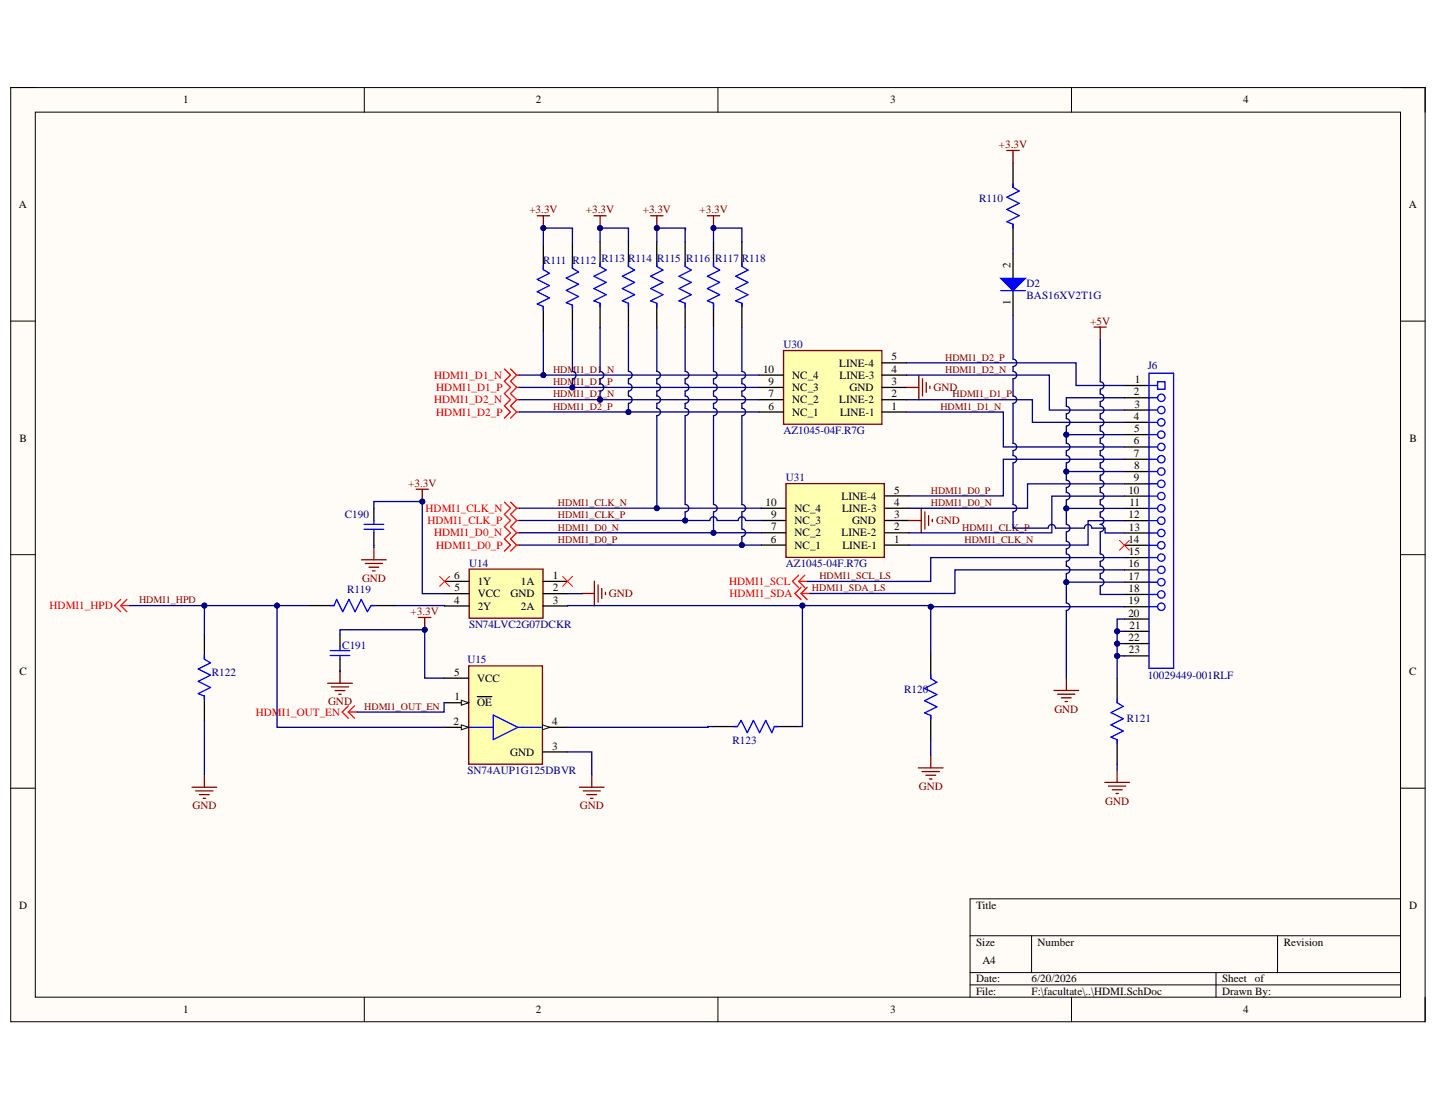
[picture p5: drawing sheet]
<svg xmlns="http://www.w3.org/2000/svg" width="279mm" height="216mm" viewBox="0 0 279 216" stroke-linecap="round" stroke-linejoin="round" font-family="sans-serif">
<defs><g id="words">
<g font-size="2.2">
<text x="35.6" y="20.1">1</text>
<text x="104.1" y="20.1">2</text>
<text x="172.9" y="20.1">3</text>
<text x="241.5" y="20.1">4</text>
<text x="3.7" y="40.4">A</text>
<text x="273.7" y="40.4">A</text>
<text x="196.4" y="52.2" transform="rotate(-90 196.4 52.2)">2</text>
<text x="196.4" y="59.2" transform="rotate(-90 196.4 59.2)">1</text>
<text x="163.1" y="71.2">LINE-4</text>
<text x="173.2" y="70.1">5</text>
<text x="148.3" y="72.4">10</text>
<text x="149.3" y="77.2">7</text>
<text x="149.3" y="74.8">9</text>
<text x="153.9" y="76">NC_3</text>
<text x="153.9" y="73.6">NC_4</text>
<text x="163.1" y="73.6">LINE-3</text>
<text x="165.1" y="76">GND</text>
<text x="173.2" y="77.2">2</text>
<text x="173.2" y="74.8">3</text>
<text x="173.2" y="72.4">4</text>
<text x="220.3" y="76.8">2</text>
<text x="220.5" y="74.4">1</text>
<text x="149.3" y="79.6">6</text>
<text x="153.9" y="80.8">NC_1</text>
<text x="153.9" y="78.4">NC_2</text>
<text x="163.1" y="78.4">LINE-2</text>
<text x="163.2" y="80.8">LINE-1</text>
<text x="173.2" y="79.6">1</text>
<text x="220.3" y="81.6">4</text>
<text x="220.4" y="84">5</text>
<text x="220.4" y="79.2">3</text>
<text x="3.8" y="85.8">B</text>
<text x="220.3" y="86.4">6</text>
<text x="220.3" y="88.8">7</text>
<text x="273.9" y="85.8">B</text>
<text x="173.7" y="95.9">5</text>
<text x="219.2" y="95.9">10</text>
<text x="220.3" y="93.5">9</text>
<text x="220.4" y="91.1">8</text>
<text x="148.7" y="98.3">10</text>
<text x="149.8" y="100.7">9</text>
<text x="154.4" y="101.9">NC_3</text>
<text x="154.4" y="99.5">NC_4</text>
<text x="163.5" y="97.1">LINE-4</text>
<text x="163.6" y="99.5">LINE-3</text>
<text x="165.5" y="101.9">GND</text>
<text x="173.7" y="100.7">3</text>
<text x="173.7" y="98.3">4</text>
<text x="219.3" y="100.7">12</text>
<text x="219.4" y="98.3">11</text>
<text x="149.8" y="105.5">6</text>
<text x="149.8" y="103.1">7</text>
<text x="154.4" y="106.6">NC_1</text>
<text x="154.4" y="104.2">NC_2</text>
<text x="163.5" y="104.2">LINE-2</text>
<text x="163.7" y="106.6">LINE-1</text>
<text x="173.7" y="105.5">1</text>
<text x="173.7" y="103.1">2</text>
<text x="219.2" y="105.5">14</text>
<text x="219.3" y="107.9">15</text>
<text x="219.4" y="103.1">13</text>
<text x="88.2" y="112.5">6</text>
<text x="92.8" y="113.7">1Y</text>
<text x="101.2" y="113.7">1A</text>
<text x="107.4" y="112.5">1</text>
<text x="219.2" y="110.3">16</text>
<text x="219.3" y="112.6">17</text>
<text x="88.2" y="117.3">4</text>
<text x="88.3" y="114.9">5</text>
<text x="92.8" y="116.1">VCC</text>
<text x="92.8" y="118.5">2Y</text>
<text x="99.2" y="116.1">GND</text>
<text x="101.2" y="118.5">2A</text>
<text x="107.4" y="114.9">2</text>
<text x="107.4" y="117.3">3</text>
<text x="219.2" y="119.8">20</text>
<text x="219.3" y="115.1">18</text>
<text x="219.3" y="117.4">19</text>
<text x="219.3" y="124.6">22</text>
<text x="219.4" y="122.2">21</text>
<text x="3.8" y="131.2">C</text>
<text x="88.2" y="131.3">5</text>
<text x="219.4" y="127">23</text>
<text x="273.8" y="131.2">C</text>
<text x="88.3" y="136.1">1</text>
<text x="92.7" y="132.5">VCC</text>
<text x="92.7" y="137.3">OE</text>
<text x="88.1" y="140.9">2</text>
<text x="107.3" y="140.9">4</text>
<text x="99.1" y="146.8">GND</text>
<text x="107.3" y="145.7">3</text>
<text x="3.7" y="176.6">D</text>
<text x="189.6" y="176.6">Title</text>
<text x="273.8" y="176.6">D</text>
<text x="189.6" y="183.8">Size</text>
<text x="201.6" y="183.8">Number</text>
<text x="249.4" y="183.8">Revision</text>
<text x="189.6" y="190.9">Date:</text>
<text x="190.9" y="187.3">A4</text>
<text x="200.4" y="190.9">6/20/2026</text>
<text x="237.5" y="190.9">Sheet</text>
<text x="243.8" y="190.9">of</text>
<text x="35.6" y="196.9">1</text>
<text x="104.1" y="196.9">2</text>
<text x="172.9" y="196.9">3</text>
<text x="189.6" y="193.3">File:</text>
<text x="200.4" y="193.3">F:\facultate\..\HDMI.SchDoc</text>
<text x="237.5" y="193.3">Drawn By:</text>
<text x="241.5" y="196.9">4</text>
</g>
<g font-size="2.2" fill="#800000">
<text x="194.1" y="28.8">+3.3V</text>
<text x="102.9" y="41.4">+3.3V</text>
<text x="113.8" y="41.4">+3.3V</text>
<text x="124.9" y="41.4">+3.3V</text>
<text x="135.9" y="41.4">+3.3V</text>
<text x="211.8" y="63.1">+5V</text>
<text x="181.4" y="76">GND</text>
<text x="79.3" y="94.6">+3.3V</text>
<text x="181.9" y="101.9">GND</text>
<text x="70.3" y="113.1">GND</text>
<text x="79.8" y="119.5">+3.3V</text>
<text x="118.3" y="116">GND</text>
<text x="63.7" y="137.1">GND</text>
<text x="204.9" y="138.5">GND</text>
<text x="178.5" y="153.5">GND</text>
<text x="37.4" y="157.3">GND</text>
<text x="112.7" y="157.3">GND</text>
<text x="214.8" y="156.3">GND</text>
</g>
<g font-size="2.2" fill="#000080">
<text x="190.2" y="39.2">R110</text>
<text x="105.6" y="51.4">R111</text>
<text x="111.2" y="51.4">R112</text>
<text x="116.8" y="50.9">R113 R114</text>
<text x="127.7" y="50.9">R115</text>
<text x="133.3" y="50.9">R116</text>
<text x="139" y="50.9">R117</text>
<text x="144.2" y="50.9">R118</text>
<text x="199.4" y="55.8">D2</text>
<text x="199.4" y="58.1">BAS16XV2T1G</text>
<text x="152.2" y="67.6">U30</text>
<text x="223" y="71.8">J6</text>
<text x="152.2" y="84.4">AZ1045-04F.R7G</text>
<text x="152.7" y="93.5">U31</text>
<text x="67" y="100.7">C190</text>
<text x="91.1" y="110.1">U14</text>
<text x="152.7" y="110.2">AZ1045-04F.R7G</text>
<text x="67.5" y="115.3">R119</text>
<text x="91.1" y="122.1">SN74LVC2G07DCKR</text>
<text x="41.1" y="131.5">R122</text>
<text x="66.5" y="126.1">C191</text>
<text x="90.8" y="128.9">U15</text>
<text x="175.6" y="134.6">R120</text>
<text x="223" y="132">10029449-001RLF</text>
<text x="218.9" y="140.2">R121</text>
<text x="142.3" y="144.6">R123</text>
<text x="90.8" y="150.4">SN74AUP1G125DBVR</text>
</g>
<g font-size="2.2" fill="#f00">
<text x="84.3" y="73.6">HDMI1_D1_N</text>
<text x="84.8" y="76">HDMI1_D1_P</text>
<text x="84.3" y="78.4">HDMI1_D2_N</text>
<text x="84.8" y="80.8">HDMI1_D2_P</text>
<text x="82.7" y="99.5">HDMI1_CLK_N</text>
<text x="83.1" y="101.9">HDMI1_CLK_P</text>
<text x="84.3" y="104.2">HDMI1_D0_N</text>
<text x="84.8" y="106.6">HDMI1_D0_P</text>
<text x="141.7" y="113.7">HDMI1_SCL</text>
<text x="9.6" y="118.4">HDMI1_HPD</text>
<text x="141.7" y="116">HDMI1_SDA</text>
<text x="49.7" y="139.1">HDMI1_OUT_EN</text>
</g>
<g font-size="1.9" fill="#800000">
<text x="183.6" y="70.1">HDMI1_D2_P</text>
<text x="107.5" y="72.5">HDMI1_D1_N</text>
<text x="107.5" y="74.9">HDMI1_D1_P</text>
<text x="107.5" y="77.2">HDMI1_D2_N</text>
<text x="183.6" y="72.5">HDMI1_D2_N</text>
<text x="185.1" y="77.2">HDMI1_D1_P</text>
<text x="107.5" y="79.6">HDMI1_D2_P</text>
<text x="182.7" y="79.6">HDMI1_D1_N</text>
<text x="180.8" y="96">HDMI1_D0_P</text>
<text x="108.4" y="98.3">HDMI1_CLK_N</text>
<text x="108.4" y="100.7">HDMI1_CLK_P</text>
<text x="180.8" y="98.3">HDMI1_D0_N</text>
<text x="108.4" y="103.1">HDMI1_D0_N</text>
<text x="108.4" y="105.5">HDMI1_D0_P</text>
<text x="186.9" y="103.1">HDMI1_CLK_P</text>
<text x="187.4" y="105.5">HDMI1_CLK_N</text>
<text x="159.2" y="112.6">HDMI1_SCL_LS</text>
<text x="27" y="117.3">HDMI1_HPD</text>
<text x="157.8" y="114.9">HDMI1_SDA_LS</text>
<text x="70.8" y="138">HDMI1_OUT_EN</text>
</g>
</g></defs>
<path d="M2.1 17h274.8v181.6h-274.8z" fill-rule="evenodd" fill="#fffcf8"/>
<path d="M2.1 17h274.8v181.6h-274.8z" fill="none" stroke="#000" stroke-width=".19"/>
<path d="M6.9 21.8h265.2v172h-265.2z" fill-rule="evenodd" fill="#fffcf8"/>
<g fill="none" stroke="#000" stroke-width=".19">
<path d="M2.1 17h4.8M70.8 17v4.8M139.5 17v4.8M208.2 17v4.8M272.1 17h4.8v4.8M6.9 21.8h265.2v172h-265.2zM2.1 62.4h4.8M272.1 62.4h4.8M2.1 107.8h4.8M272.1 107.8h4.8M2.1 153.2h4.8M272.1 153.2h4.8"/>
<path d="M272.1 174.7h-83.6v19.1M70.8 193.8v4.8M139.5 193.8v4.8M188.5 181.8h83.6M188.5 189h83.6M188.5 191.4h83.6M200.4 181.8v7.2M208.2 193.8v4.8M236.3 189v4.8M248.2 181.8v7.2M276.9 193.8v4.8"/>
</g>
<path d="M152.2 68.1h19.2v14.3h-19.2z" fill-rule="evenodd" fill="#ffffb0"/>
<path d="M152.2 68.1h19.2v14.3h-19.2z" fill="none" stroke="#800000" stroke-width=".25"/>
<path d="M147.5 77.7h4.7M147.5 75.3h4.7M147.5 72.9h4.7M171.4 77.7h4.7M171.4 75.3h4.7M171.4 72.9h4.7M171.4 70.5h4.7M147.5 80.1h4.7M171.4 80.1h4.7" fill="none" stroke="#000" stroke-width=".25"/>
<path d="M152.7 94h19.1v14.3h-19.1z" fill-rule="evenodd" fill="#ffffb0"/>
<path d="M152.7 94h19.1v14.3h-19.1z" fill="none" stroke="#800000" stroke-width=".25"/>
<g fill="none" stroke="#000" stroke-width=".25">
<path d="M218.5 74.9h4.8M218.5 77.3h4.8M218.5 79.7h4.8M147.9 98.8h4.8M171.8 98.8h4.8M171.8 96.4h4.8M218.5 96.4h4.8M218.5 98.8h4.8M218.5 82.1h4.8M218.5 84.5h4.8M218.5 86.9h4.8M218.5 89.2h4.8"/>
<path d="M218.5 91.6h4.8M218.5 94h4.8M147.9 105.9h4.8M147.9 101.1h4.8M147.9 103.5h4.8M171.8 105.9h4.8M171.8 103.5h4.8M171.8 101.2h4.8M218.5 106h4.8M218.5 103.6h4.8M218.5 101.2h4.8M218.5 108.4h4.8"/>
<path d="M218.5 110.7h4.8M218.5 113.1h4.8M218.5 115.5h4.8M218.5 117.9h4.8M218.5 120.3h4.8M218.5 122.7h4.8M218.5 125.1h4.8M218.5 127.5h4.8"/>
</g>
<g fill="none" stroke="#00f" stroke-width=".25">
<path d="M223.3 79.7h1.6M223.3 77.3h1.6M223.3 74.9h1.6M223.3 82.1h1.6M223.3 89.2h1.6M223.3 86.9h1.6M223.3 84.5h1.6M223.3 91.6h1.6M223.3 98.8h1.6M223.3 96.4h1.6M223.3 94h1.6M223.3 101.2h1.6"/>
<path d="M223.3 108.4h1.6M223.3 106h1.6M223.3 103.6h1.6M223.3 110.7h1.6M223.3 117.9h1.6M223.3 115.5h1.6M223.3 113.1h1.6"/>
<circle cx="225.6" cy="79.7" r=".72"/>
<circle cx="225.6" cy="77.3" r=".72"/>
<circle cx="225.6" cy="84.5" r=".72"/>
<circle cx="225.6" cy="89.2" r=".72"/>
<circle cx="225.6" cy="86.9" r=".72"/>
<circle cx="225.6" cy="94" r=".72"/>
<circle cx="225.6" cy="91.6" r=".72"/>
<circle cx="225.6" cy="96.4" r=".72"/>
<circle cx="225.6" cy="98.8" r=".72"/>
<circle cx="225.6" cy="82.1" r=".72"/>
<circle cx="225.6" cy="106" r=".72"/>
<circle cx="225.6" cy="108.4" r=".72"/>
<circle cx="225.6" cy="110.7" r=".72"/>
<circle cx="225.6" cy="117.9" r=".72"/>
<circle cx="225.6" cy="113.1" r=".72"/>
<circle cx="225.6" cy="115.5" r=".72"/>
<circle cx="225.6" cy="101.2" r=".72"/>
<circle cx="225.6" cy="103.6" r=".72"/>
</g>
<path d="M224.9 74.2h1.5v1.4h-1.5z" fill-rule="evenodd" fill="#fff"/>
<path d="M223.3 72.5h4.7v57.4h-4.7zM224.9 74.2h1.5v1.4h-1.5z" fill="none" stroke="#00f" stroke-width=".25"/>
<path d="M176.1 75.3h2.4M178.5 72.9v4.8M179.2 73.6v3.4M180 74.3v1.9M180.7 75v.5M179 98.8v4.7M179.7 99.5v3.3M176.6 101.2h2.4M180.4 100.2v1.9M181.1 100.9v.5" fill="none" stroke="#800000" stroke-width=".25"/>
<path d="M217.5 105l1.9 1.9M219.4 105l-1.9 1.9" fill="none" stroke="#f00" stroke-width=".19"/>
<path d="M196.8 49.3v4.8M196.8 56.5v4.8" fill="none" stroke="#000" stroke-width=".25"/>
<path d="M194.4 54.1h4.8l-2.4 2.4z" fill="#00f"/>
<path d="M194.4 54.1h4.8l-2.4 2.4zM194.4 56.5h4.8" fill="none" stroke="#00f" stroke-width=".25"/>
<g fill="none" stroke="#800000" stroke-width=".25">
<path d="M212.6 63.6h2.4M213.8 63.6v2.4M80.9 95.1h2.3M82 95.1v2.4M204.8 134.2h4.8M205.5 134.9h3.4M206.2 135.6h1.9M206.9 136.3h.5M207.2 131.8v2.4M178.5 149.2h4.7M179.2 149.9h3.3M179.9 150.7h1.9"/>
<path d="M180.6 151.4h.5M180.8 146.8v2.4M214.7 152h4.7M215.4 152.8h3.3M216.1 153.5h1.9M216.8 154.2h.5M217.1 149.7v2.3"/>
</g>
<circle cx="82.1" cy="97.5" r=".48" fill="#000080"/>
<circle cx="82.1" cy="97.5" r=".48" fill="none" stroke="#000080" stroke-width=".19"/>
<path d="M91.2 110.6h14.3v9.5h-14.3z" fill-rule="evenodd" fill="#ffffb0"/>
<path d="M70.3 108.8h4.7M71 109.5h3.3M71.7 110.2h1.9M72.4 110.9h.5M72.6 106.4v2.4M91.2 110.6h14.3v9.5h-14.3zM113.1 115.3h2.4M115.5 112.9v4.8M116.2 113.7v3.3M116.9 114.4v1.9M117.6 115.1v.5" fill="none" stroke="#800000" stroke-width=".25"/>
<path d="M86.4 113h4.8M86.4 115.4h4.8M86.4 117.8h4.8M105.5 113h4.8M105.5 115.4h4.8M105.5 117.8h4.8" fill="none" stroke="#000" stroke-width=".25"/>
<path d="M85.4 112l1.9 1.9M87.3 112l-1.9 1.9M109.3 112l1.9 1.9M111.2 112l-1.9 1.9" fill="none" stroke="#f00" stroke-width=".19"/>
<path d="M91.1 129.4h14.3v19.1h-14.3z" fill-rule="evenodd" fill="#ffffb0"/>
<path d="M91.1 129.4h14.3v19.1h-14.3z" fill="none" stroke="#800000" stroke-width=".25"/>
<path d="M95.8 139l4.8 2.3-4.8 2.4zM91.1 141.3h4.7M100.6 141.3h4.6" fill="none" stroke="#00f" stroke-width=".25"/>
<path d="M86.3 131.8h4.8M86.3 141.3h4.8" fill="none" stroke="#000" stroke-width=".25"/>
<path d="M89.6 140.9l1.5 .4-1.5 .5z" fill="#f8fcff"/>
<path d="M89.6 140.9l1.5 .4-1.5 .5z" fill="none" stroke="#000" stroke-width=".19"/>
<path d="M86.3 136.6h4.8" fill="none" stroke="#000" stroke-width=".25"/>
<path d="M89.6 136.1l1.5 .5-1.5 .4z" fill="#f8fcff"/>
<path d="M89.6 136.1l1.5 .5-1.5 .4z" fill="none" stroke="#000" stroke-width=".19"/>
<path d="M92.7 135.4h2.9M105.4 141.3h4.8" fill="none" stroke="#000" stroke-width=".25"/>
<path d="M105.4 140.9l1.4 .4-1.4 .5z" fill="#f8fcff"/>
<path d="M105.4 140.9l1.4 .4-1.4 .5z" fill="none" stroke="#000" stroke-width=".19"/>
<path d="M105.4 146.1h4.8" fill="none" stroke="#000" stroke-width=".25"/>
<path d="M81.3 120h2.4M82.5 120v2.4M112.6 153h4.8M113.3 153.7h3.4M114 154.4h1.9M114.7 155.1h.5M115 150.6v2.4" fill="none" stroke="#800000" stroke-width=".25"/>
<circle cx="82.5" cy="122.4" r=".48" fill="#000080"/>
<circle cx="82.5" cy="122.4" r=".48" fill="none" stroke="#000080" stroke-width=".19"/>
<path d="M104.4 41.9h2.4M105.6 41.9v2.4M63.7 132.8h4.7M64.4 133.5h3.3M65.1 134.2h1.9M65.8 134.9h.5M66.1 130.4v2.4M37.3 153h4.8M38 153.7h3.4M38.8 154.4h1.9M39.5 155.1h.5M39.7 150.6v2.4" fill="none" stroke="#800000" stroke-width=".25"/>
<g fill="none" stroke="#f00" stroke-width=".25">
<path d="M98 71.7l1.2 1.2-1.2 1.2 1.2 1.2-1.2 1.2 1.2 1.2-1.2 1.2 1.2 1.2-1.2 1.2M99.2 71.7l1.2 1.2M100.4 72.9l-1.2 1.2 1.2 1.2M100.4 72.9h.5M100.4 75.3l-1.2 1.2 1.2 1.2M100.4 75.3h.5M100.4 77.7l-1.2 1.2 1.2 1.2M100.4 77.7h.5M98 97.6l1.2 1.2-1.2 1.2 1.2 1.1-1.2 1.2 1.2 1.2-1.2 1.2 1.2 1.2-1.2 1.2M99.2 97.6l1.2 1.2M100.4 80.1l-1.2 1.2M100.4 80.1h.5"/>
<path d="M100.4 98.8l-1.2 1.2 1.2 1.1M100.4 98.8h.5M23.5 117.7l1.2 1.2M23.5 116.5l-1.2 1.2 1.2 1.2M23.5 117.7h1.6M24.7 116.5l-1.2 1.2M100.4 101.1l-1.2 1.2 1.2 1.2M100.4 101.1h.5M100.4 103.5l-1.2 1.2 1.2 1.2M100.4 103.5h.5M100.4 105.9l-1.2 1.2M100.4 105.9h.5"/>
</g>
<circle cx="105.6" cy="44.3" r=".48" fill="#000080"/>
<circle cx="105.6" cy="44.3" r=".48" fill="none" stroke="#000080" stroke-width=".19"/>
<path d="M115.4 41.9h2.4M116.6 41.9v2.4" fill="none" stroke="#800000" stroke-width=".25"/>
<circle cx="116.6" cy="44.3" r=".48" fill="#000080"/>
<circle cx="116.6" cy="44.3" r=".48" fill="none" stroke="#000080" stroke-width=".19"/>
<path d="M126.4 41.9h2.4M127.6 41.9v2.4" fill="none" stroke="#800000" stroke-width=".25"/>
<circle cx="127.6" cy="44.3" r=".48" fill="#000080"/>
<circle cx="127.6" cy="44.3" r=".48" fill="none" stroke="#000080" stroke-width=".19"/>
<path d="M137.4 41.9h2.4M138.6 41.9v2.4" fill="none" stroke="#800000" stroke-width=".25"/>
<circle cx="138.6" cy="44.3" r=".48" fill="#000080"/>
<circle cx="138.6" cy="44.3" r=".48" fill="none" stroke="#000080" stroke-width=".19"/>
<path d="M155.2 113l1.2 1.2M155.2 111.8l-1.2 1.2 1.2 1.2M155.2 113h1.6M155.6 115.3l1.2 1.2M155.6 114.1l-1.2 1.2 1.2 1.2M155.6 115.3h1.7M156.4 111.8l-1.2 1.2M156.8 114.1l-1.2 1.2M67.7 138.4l1.2 1.2M67.7 137.2l-1.2 1.2 1.2 1.2M67.7 138.4h1.7M68.9 137.2l-1.2 1.2" fill="none" stroke="#f00" stroke-width=".25"/>
<g fill="none" stroke="#000" stroke-width=".25">
<path d="M105.6 47.6v4.8M105.6 59.6v4.7M111.2 47.4v4.7M111.2 59.3v4.8M116.6 47v4.8M116.6 58.9v4.8M122.1 47v4.8M122.1 58.9v4.8M127.6 47v4.8M127.6 58.9v4.8M133.1 47v4.8M133.1 58.9v4.8"/>
<path d="M138.6 47v4.8M138.6 58.9v4.8M144.1 47v4.8M144.1 58.9v4.8M72.6 98.8v2.4M60.1 117.7h4.8M72.1 117.7h4.8M72.6 103.6v2.4M39.7 123.3v4.8M39.7 135.3v4.7M66.1 123.3v2.4M66.1 128.1v2.4"/>
<path d="M180.8 127.1v4.8M180.8 139v4.8M217.1 131.8v4.8M138.5 141.2h4.8M150.4 141.2h4.8M217.1 143.7v4.8"/>
</g>
<g fill="none" stroke="#00f" stroke-width=".25">
<path d="M105.6 51.7v.7l1.2 .7-2.4 1.2 2.4 1.2-2.4 1.2 2.4 1.2-2.4 1.2 1.2 .5v.7M111.2 51.4v.7l1.2 .7-2.4 1.2 2.4 1.2-2.4 1.2 2.4 1.2-2.4 1.2 1.2 .5v.7M116.6 51.1v.7l1.2 .7-2.4 1.2 2.4 1.2-2.4 1.2 2.4 1.2-2.4 1.2 1.2 .4v.8M122.1 51.1v.7l1.2 .7-2.4 1.2 2.4 1.2-2.4 1.2 2.4 1.2-2.4 1.2 1.2 .4v.8M127.6 51.1v.7l1.2 .7-2.4 1.2 2.4 1.2-2.4 1.2 2.4 1.2-2.4 1.2 1.2 .4v.8M133.1 51.1v.7l1.2 .7-2.4 1.2 2.4 1.2-2.4 1.2 2.4 1.2-2.4 1.2 1.2 .4v.8M138.6 51.1v.7l1.2 .7-2.4 1.2 2.4 1.2-2.4 1.2 2.4 1.2-2.4 1.2 1.2 .4v.8M144.1 51.1v.7l1.2 .7-2.3 1.2 2.3 1.2-2.3 1.2 2.3 1.2-2.3 1.2 1.1 .4v.8M64.2 117.7h.7l.5-1.2 1.2 2.4 1.2-2.4 1.2 2.4 1.2-2.4 1.2 2.4 .7-1.2h.7M70.7 101.9h3.9M70.7 102.9h3.9M72.6 101.2v.7"/>
<path d="M72.6 102.9v.7M39.7 127.4v.7l1.2 .7-2.4 1.2 2.4 1.2-2.4 1.2 2.4 1.2-2.4 1.2 1.2 .5v.7M64.1 126.4h3.9M64.1 127.4h3.9M66.1 125.7v.7M66.1 127.4v.7M180.8 131.1v.8l1.2 .7-2.4 1.2 2.4 1.2-2.4 1.2 2.4 1.2-2.4 1.2 1.2 .4v.7M217.1 135.8v.8l1.2 .7-2.4 1.2 2.4 1.2-2.4 1.2 2.4 1.2-2.4 1.2 1.2 .4v.7M142.6 141.2h.7l.7-1.2 1.2 2.4 1.2-2.4 1.2 2.4 1.2-2.4 1.2 2.4 .4-1.2h.8"/>
</g>
<path d="M176.1 70.5h33v4.4h9.4M176.1 72.9h27.8v6.8h14.6M176.1 77.7h24.5v4.4h17.9M196.8 61.3v8.5a.72 .72 0 0 1 .7 .7 .72 .72 0 0 1-.7 .7v1a.71 .71 0 0 1 .7 .7 .71 .71 0 0 1-.7 .7v3.4a.71 .71 0 0 1 .7 .7 .71 .71 0 0 1-.7 .7v7.7a.71 .71 0 0 1 .7 .8 .71 .71 0 0 1-.7 .7v.9a.71 .71 0 0 1 .7 .7 .71 .71 0 0 1-.7 .8v8a.71 .71 0 0 1 .7 .8 .71 .71 0 0 1-.7 .7v3.1h6.8a.71 .71 0 0 1 .8-.7 .71 .71 0 0 1 .7 .7h5.6a.72 .72 0 0 1 .7-.7 .72 .72 0 0 1 .7 .7h2.6v1h3.8M176.1 80.1h18.8v6.8h23.6M207.2 84.5v1.6a.71 .71 0 0 1 .7 .8 .71 .71 0 0 1-.7 .7v.9a.71 .71 0 0 1 .7 .7 .71 .71 0 0 1-.7 .8v1.6M218.5 89.2h-23.6v7.2h-18.3M218.5 94h-18.8v4.8h-23.1M218.5 96.4h-14.1v7.1h-27.8M218.5 101.2h-7.1v4.7h-34.8M218.5 108.4h-37.7v4.6h-24M218.5 110.7h-33v4.6h-28.2" fill="none" stroke="#000080" stroke-width=".25"/>
<circle cx="207.2" cy="91.6" r=".48" fill="#000080"/>
<circle cx="207.2" cy="91.6" r=".48" fill="none" stroke="#000080" stroke-width=".19"/>
<circle cx="207.2" cy="84.5" r=".48" fill="#000080"/>
<circle cx="207.2" cy="84.5" r=".48" fill="none" stroke="#000080" stroke-width=".19"/>
<path d="M218.5 117.9h-37.7v9.2" fill="none" stroke="#000080" stroke-width=".25"/>
<circle cx="180.8" cy="117.9" r=".48" fill="#000080"/>
<circle cx="180.8" cy="117.9" r=".48" fill="none" stroke="#000080" stroke-width=".19"/>
<path d="M218.5 113.1h-11.3v4.1a.72 .72 0 0 1 .7 .7 .72 .72 0 0 1-.7 .7v13.2" fill="none" stroke="#000080" stroke-width=".25"/>
<circle cx="207.2" cy="113.1" r=".48" fill="#000080"/>
<circle cx="207.2" cy="113.1" r=".48" fill="none" stroke="#000080" stroke-width=".19"/>
<path d="M218.5 98.8h-11.3v3.1a.72 .72 0 0 1 .7 .7 .72 .72 0 0 1-.7 .8v1.8a.72 .72 0 0 1 .7 .7 .72 .72 0 0 1-.7 .7v1a.71 .71 0 0 1 .7 .8 .71 .71 0 0 1-.7 .7v.9a.71 .71 0 0 1 .7 .7 .71 .71 0 0 1-.7 .8v1.6" fill="none" stroke="#000080" stroke-width=".25"/>
<circle cx="207.2" cy="98.8" r=".48" fill="#000080"/>
<circle cx="207.2" cy="98.8" r=".48" fill="none" stroke="#000080" stroke-width=".19"/>
<circle cx="207.2" cy="113.1" r=".48" fill="#000080"/>
<circle cx="207.2" cy="113.1" r=".48" fill="none" stroke="#000080" stroke-width=".19"/>
<path d="M218.5 91.6h-11.3v1.7a.72 .72 0 0 1 .7 .7 .72 .72 0 0 1-.7 .7v1a.72 .72 0 0 1 .7 .7 .72 .72 0 0 1-.7 .7v1.7" fill="none" stroke="#000080" stroke-width=".25"/>
<circle cx="207.2" cy="91.6" r=".48" fill="#000080"/>
<circle cx="207.2" cy="91.6" r=".48" fill="none" stroke="#000080" stroke-width=".19"/>
<circle cx="207.2" cy="98.8" r=".48" fill="#000080"/>
<circle cx="207.2" cy="98.8" r=".48" fill="none" stroke="#000080" stroke-width=".19"/>
<path d="M218.5 77.3h-11.3v1.7a.72 .72 0 0 1 .7 .7 .72 .72 0 0 1-.7 .7v1a.72 .72 0 0 1 .7 .7 .72 .72 0 0 1-.7 .7v1.7h11.3" fill="none" stroke="#000080" stroke-width=".25"/>
<circle cx="207.2" cy="84.5" r=".48" fill="#000080"/>
<circle cx="207.2" cy="84.5" r=".48" fill="none" stroke="#000080" stroke-width=".19"/>
<path d="M218.5 127.5h-1.4v4.3" fill="none" stroke="#000080" stroke-width=".25"/>
<circle cx="217.1" cy="127.5" r=".48" fill="#000080"/>
<circle cx="217.1" cy="127.5" r=".48" fill="none" stroke="#000080" stroke-width=".19"/>
<path d="M218.5 125.1h-1.4v2.4" fill="none" stroke="#000080" stroke-width=".25"/>
<circle cx="217.1" cy="125.1" r=".48" fill="#000080"/>
<circle cx="217.1" cy="125.1" r=".48" fill="none" stroke="#000080" stroke-width=".19"/>
<circle cx="217.1" cy="127.5" r=".48" fill="#000080"/>
<circle cx="217.1" cy="127.5" r=".48" fill="none" stroke="#000080" stroke-width=".19"/>
<path d="M218.5 122.7h-1.4v2.4" fill="none" stroke="#000080" stroke-width=".25"/>
<circle cx="217.1" cy="122.7" r=".48" fill="#000080"/>
<circle cx="217.1" cy="122.7" r=".48" fill="none" stroke="#000080" stroke-width=".19"/>
<circle cx="217.1" cy="125.1" r=".48" fill="#000080"/>
<circle cx="217.1" cy="125.1" r=".48" fill="none" stroke="#000080" stroke-width=".19"/>
<path d="M218.5 120.3h-1.4v2.4" fill="none" stroke="#000080" stroke-width=".25"/>
<circle cx="217.1" cy="122.7" r=".48" fill="#000080"/>
<circle cx="217.1" cy="122.7" r=".48" fill="none" stroke="#000080" stroke-width=".19"/>
<path d="M72.6 98.8v-1.3h9.4v17.9h4.4" fill="none" stroke="#000080" stroke-width=".25"/>
<circle cx="82.1" cy="97.5" r=".48" fill="#000080"/>
<circle cx="82.1" cy="97.5" r=".48" fill="none" stroke="#000080" stroke-width=".19"/>
<path d="M66.1 123.3v-.9h16.4v9.4h3.8M110.2 146.1h4.8v4.5" fill="none" stroke="#000080" stroke-width=".25"/>
<circle cx="82.5" cy="122.4" r=".48" fill="#000080"/>
<circle cx="82.5" cy="122.4" r=".48" fill="none" stroke="#000080" stroke-width=".19"/>
<path d="M100.9 72.9h46.6M113.1 115.3l-2.8 .1" fill="none" stroke="#000080" stroke-width=".25"/>
<circle cx="105.6" cy="72.9" r=".48" fill="#000080"/>
<circle cx="105.6" cy="72.9" r=".48" fill="none" stroke="#000080" stroke-width=".19"/>
<path d="M100.9 105.9h47" fill="none" stroke="#000080" stroke-width=".25"/>
<circle cx="144.1" cy="105.9" r=".48" fill="#000080"/>
<circle cx="144.1" cy="105.9" r=".48" fill="none" stroke="#000080" stroke-width=".19"/>
<path d="M116.6 47v-2.7h5.5v2.7" fill="none" stroke="#000080" stroke-width=".25"/>
<circle cx="116.6" cy="44.3" r=".48" fill="#000080"/>
<circle cx="116.6" cy="44.3" r=".48" fill="none" stroke="#000080" stroke-width=".19"/>
<path d="M127.6 47v-2.7h5.6l-.1 2.7" fill="none" stroke="#000080" stroke-width=".25"/>
<circle cx="127.6" cy="44.3" r=".48" fill="#000080"/>
<circle cx="127.6" cy="44.3" r=".48" fill="none" stroke="#000080" stroke-width=".19"/>
<path d="M138.6 47v-2.7h5.5v2.7" fill="none" stroke="#000080" stroke-width=".25"/>
<circle cx="138.6" cy="44.3" r=".48" fill="#000080"/>
<circle cx="138.6" cy="44.3" r=".48" fill="none" stroke="#000080" stroke-width=".19"/>
<path d="M213.8 66v8.2a.72 .72 0 0 1 .7 .7 .72 .72 0 0 1-.7 .7v1a.72 .72 0 0 1 .7 .7 .72 .72 0 0 1-.7 .7v1a.72 .72 0 0 1 .7 .7 .72 .72 0 0 1-.7 .7v1a.72 .72 0 0 1 .7 .7 .72 .72 0 0 1-.7 .7v1a.71 .71 0 0 1 .7 .7 .71 .71 0 0 1-.7 .7v.9a.71 .71 0 0 1 .7 .8 .71 .71 0 0 1-.7 .7v.9a.71 .71 0 0 1 .7 .7 .71 .71 0 0 1-.7 .8v.9a.72 .72 0 0 1 .7 .7 .72 .72 0 0 1-.7 .8v.9a.72 .72 0 0 1 .7 .7 .72 .72 0 0 1-.7 .7v1a.72 .72 0 0 1 .7 .7 .72 .72 0 0 1-.7 .7v1a.72 .72 0 0 1 .7 .7 .72 .72 0 0 1-.7 .7v1a.72 .72 0 0 1 .7 .7 .72 .72 0 0 1-.7 .7M25.1 117.7h14.6M213.8 101.9a.72 .72 0 0 1 .7 .7 .72 .72 0 0 1-.7 .8v4.2a.71 .71 0 0 1 .7 .8 .71 .71 0 0 1-.7 .7v.9a.71 .71 0 0 1 .7 .7 .71 .71 0 0 1-.7 .8v.9a.72 .72 0 0 1 .7 .7 .72 .72 0 0 1-.7 .8v1.6h4.7M213.8 101.9h.1M86.3 136.6v1.8h-16.9" fill="none" stroke="#000080" stroke-width=".25"/>
<circle cx="39.7" cy="117.7" r=".48" fill="#000080"/>
<circle cx="39.7" cy="117.7" r=".48" fill="none" stroke="#000080" stroke-width=".19"/>
<path d="M53.8 117.7h-14.1v5.6M39.7 140v10.6" fill="none" stroke="#000080" stroke-width=".25"/>
<circle cx="53.8" cy="117.7" r=".48" fill="#000080"/>
<circle cx="53.8" cy="117.7" r=".48" fill="none" stroke="#000080" stroke-width=".19"/>
<circle cx="39.7" cy="117.7" r=".48" fill="#000080"/>
<circle cx="39.7" cy="117.7" r=".48" fill="none" stroke="#000080" stroke-width=".19"/>
<path d="M60.1 117.7h-6.3v23.6h32.5M76.9 117.7l9.5 .1" fill="none" stroke="#000080" stroke-width=".25"/>
<circle cx="53.8" cy="117.7" r=".48" fill="#000080"/>
<circle cx="53.8" cy="117.7" r=".48" fill="none" stroke="#000080" stroke-width=".19"/>
<path d="M100.9 75.3h46.6" fill="none" stroke="#000080" stroke-width=".25"/>
<circle cx="111.2" cy="75.3" r=".48" fill="#000080"/>
<circle cx="111.2" cy="75.3" r=".48" fill="none" stroke="#000080" stroke-width=".19"/>
<path d="M111.2 47.4v-3.1h-5.6v3.3" fill="none" stroke="#000080" stroke-width=".25"/>
<circle cx="105.6" cy="44.3" r=".48" fill="#000080"/>
<circle cx="105.6" cy="44.3" r=".48" fill="none" stroke="#000080" stroke-width=".19"/>
<path d="M105.6 64.3v8.6" fill="none" stroke="#000080" stroke-width=".25"/>
<circle cx="105.6" cy="72.9" r=".48" fill="#000080"/>
<circle cx="105.6" cy="72.9" r=".48" fill="none" stroke="#000080" stroke-width=".19"/>
<path d="M111.2 64.1v8.1a.72 .72 0 0 1 .7 .7 .72 .72 0 0 1-.7 .7v1.7" fill="none" stroke="#000080" stroke-width=".25"/>
<circle cx="111.2" cy="75.3" r=".48" fill="#000080"/>
<circle cx="111.2" cy="75.3" r=".48" fill="none" stroke="#000080" stroke-width=".19"/>
<path d="M116.6 77.7h30.9" fill="none" stroke="#000080" stroke-width=".25"/>
<circle cx="116.6" cy="77.7" r=".48" fill="#000080"/>
<circle cx="116.6" cy="77.7" r=".48" fill="none" stroke="#000080" stroke-width=".19"/>
<path d="M122.1 80.1h25.4" fill="none" stroke="#000080" stroke-width=".25"/>
<circle cx="122.1" cy="80.1" r=".48" fill="#000080"/>
<circle cx="122.1" cy="80.1" r=".48" fill="none" stroke="#000080" stroke-width=".19"/>
<path d="M127.6 98.8h20.3" fill="none" stroke="#000080" stroke-width=".25"/>
<circle cx="127.6" cy="98.8" r=".48" fill="#000080"/>
<circle cx="127.6" cy="98.8" r=".48" fill="none" stroke="#000080" stroke-width=".19"/>
<path d="M100.9 101.1h32.2" fill="none" stroke="#000080" stroke-width=".25"/>
<circle cx="133.1" cy="101.1" r=".48" fill="#000080"/>
<circle cx="133.1" cy="101.1" r=".48" fill="none" stroke="#000080" stroke-width=".19"/>
<path d="M138.6 103.5h9.3" fill="none" stroke="#000080" stroke-width=".25"/>
<circle cx="138.6" cy="103.5" r=".48" fill="#000080"/>
<circle cx="138.6" cy="103.5" r=".48" fill="none" stroke="#000080" stroke-width=".19"/>
<path d="M144.1 63.7v8.5a.72 .72 0 0 1 .8 .7 .72 .72 0 0 1-.8 .7v1a.72 .72 0 0 1 .8 .7 .72 .72 0 0 1-.8 .7v1a.72 .72 0 0 1 .8 .7 .72 .72 0 0 1-.8 .7v.9a.72 .72 0 0 1 .8 .8 .72 .72 0 0 1-.8 .7v17.2a.72 .72 0 0 1 .8 .8 .72 .72 0 0 1-.8 .7v3.3a.72 .72 0 0 1 .8 .7 .72 .72 0 0 1-.8 .8v1.6" fill="none" stroke="#000080" stroke-width=".25"/>
<circle cx="144.1" cy="105.9" r=".48" fill="#000080"/>
<circle cx="144.1" cy="105.9" r=".48" fill="none" stroke="#000080" stroke-width=".19"/>
<path d="M110.3 117.8l70.5-.1v.2" fill="none" stroke="#000080" stroke-width=".25"/>
<circle cx="155.9" cy="117.7" r=".48" fill="#000080"/>
<circle cx="155.9" cy="117.7" r=".48" fill="none" stroke="#000080" stroke-width=".19"/>
<circle cx="180.8" cy="117.9" r=".48" fill="#000080"/>
<circle cx="180.8" cy="117.9" r=".48" fill="none" stroke="#000080" stroke-width=".19"/>
<path d="M155.9 117.7v23.5h-.7M138.5 141.2h-.9v.1h-27.4" fill="none" stroke="#000080" stroke-width=".25"/>
<circle cx="155.9" cy="117.7" r=".48" fill="#000080"/>
<circle cx="155.9" cy="117.7" r=".48" fill="none" stroke="#000080" stroke-width=".19"/>
<path d="M138.6 63.7v8.5a.72 .72 0 0 1 .8 .7 .72 .72 0 0 1-.8 .7v1a.72 .72 0 0 1 .8 .7 .72 .72 0 0 1-.8 .7v1a.72 .72 0 0 1 .8 .7 .72 .72 0 0 1-.8 .7v.9a.72 .72 0 0 1 .8 .8 .72 .72 0 0 1-.8 .7v17.2a.72 .72 0 0 1 .8 .8 .72 .72 0 0 1-.8 .7v4h-37.7" fill="none" stroke="#000080" stroke-width=".25"/>
<circle cx="138.6" cy="103.5" r=".48" fill="#000080"/>
<circle cx="138.6" cy="103.5" r=".48" fill="none" stroke="#000080" stroke-width=".19"/>
<path d="M127.6 63.7v8.5a.72 .72 0 0 1 .7 .7 .72 .72 0 0 1-.7 .7v1a.72 .72 0 0 1 .7 .7 .72 .72 0 0 1-.7 .7v1a.72 .72 0 0 1 .7 .7 .72 .72 0 0 1-.7 .7v.9a.72 .72 0 0 1 .7 .8 .72 .72 0 0 1-.7 .7v18h-26.7" fill="none" stroke="#000080" stroke-width=".25"/>
<circle cx="127.6" cy="98.8" r=".48" fill="#000080"/>
<circle cx="127.6" cy="98.8" r=".48" fill="none" stroke="#000080" stroke-width=".19"/>
<path d="M122.1 63.7v8.5a.72 .72 0 0 1 .7 .7 .72 .72 0 0 1-.7 .7v1a.72 .72 0 0 1 .7 .7 .72 .72 0 0 1-.7 .7v1a.72 .72 0 0 1 .7 .7 .72 .72 0 0 1-.7 .7v1.7h-21.2" fill="none" stroke="#000080" stroke-width=".25"/>
<circle cx="122.1" cy="80.1" r=".48" fill="#000080"/>
<circle cx="122.1" cy="80.1" r=".48" fill="none" stroke="#000080" stroke-width=".19"/>
<path d="M116.6 63.7v8.5a.72 .72 0 0 1 .7 .7 .72 .72 0 0 1-.7 .7v1a.72 .72 0 0 1 .7 .7 .72 .72 0 0 1-.7 .7v1.7h-15.7" fill="none" stroke="#000080" stroke-width=".25"/>
<circle cx="116.6" cy="77.7" r=".48" fill="#000080"/>
<circle cx="116.6" cy="77.7" r=".48" fill="none" stroke="#000080" stroke-width=".19"/>
<path d="M133.1 63.7v8.5a.72 .72 0 0 1 .7 .7 .72 .72 0 0 1-.7 .7v1a.72 .72 0 0 1 .7 .7 .72 .72 0 0 1-.7 .7v1a.72 .72 0 0 1 .7 .7 .72 .72 0 0 1-.7 .7v.9a.72 .72 0 0 1 .7 .8 .72 .72 0 0 1-.7 .7v17.2a.72 .72 0 0 1 .7 .8 .72 .72 0 0 1-.7 .7v1.6h4.8a.72 .72 0 0 1 .7-.7 .72 .72 0 0 1 .8 .7h4a.72 .72 0 0 1 .7-.7 .72 .72 0 0 1 .8 .7h3" fill="none" stroke="#000080" stroke-width=".25"/>
<circle cx="133.1" cy="101.1" r=".48" fill="#000080"/>
<circle cx="133.1" cy="101.1" r=".48" fill="none" stroke="#000080" stroke-width=".19"/>
<path d="M196.8 48.4v.9M72.6 106v.4M66.1 130.4v.1M180.8 143.8v3M217.1 148.5v1.2" fill="none" stroke="#000080" stroke-width=".25"/>
<path d="M196.8 31.6v4.8M196.8 43.6v4.8" fill="none" stroke="#000" stroke-width=".25"/>
<path d="M196.8 35.7v.7l1.2 .7-2.4 1.2 2.4 1.2-2.4 1.2 2.4 1.2-2.4 1.2 1.2 .5v.7" fill="none" stroke="#00f" stroke-width=".25"/>
<path d="M195.6 29.2h2.4M196.8 29.2v2.4" fill="none" stroke="#800000" stroke-width=".25"/>
<use href="#words"/>
</svg>
